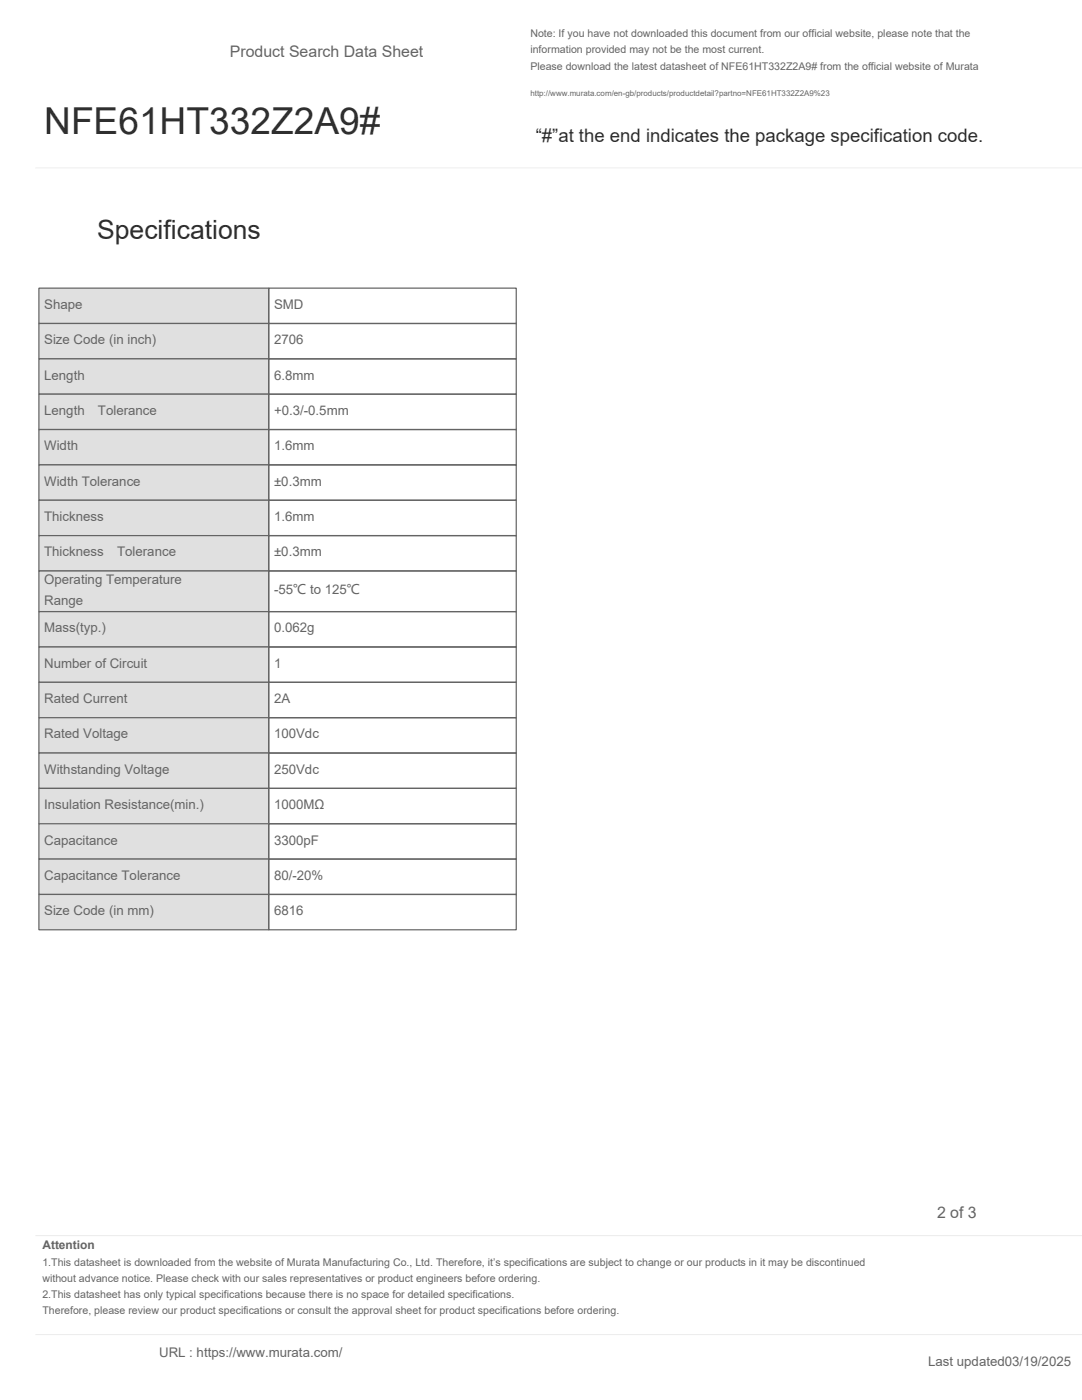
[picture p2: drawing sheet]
<svg xmlns="http://www.w3.org/2000/svg" width="216mm" height="279mm" viewBox="0 0 216 279" stroke-linecap="round" stroke-linejoin="round" font-family="sans-serif">
<defs><g id="words">
<text font-size="7.4" fill="#293036" x="8.8" y="26.8">NFE61HT332Z2A9#</text>
<text font-size="5.3" fill="#293036" x="19.4" y="47.6">Specifications</text>
<text font-size="3.7" fill="#293036" x="106.9" y="28.4">“#”at the end indicates the package specification code.</text>
<g font-size="3.2" fill="#5b6770">
<text x="45.9" y="11.3">Product Search Data Sheet</text>
<text x="187" y="243.1">2 of 3</text>
</g>
<g font-size="2.6" fill="#5b6770">
<text x="8.8" y="61.6">Shape</text>
<text x="54.7" y="61.6">SMD</text>
<text x="8.8" y="68.7">Size Code (in inch)</text>
<text x="54.7" y="68.7">2706</text>
<text x="8.8" y="75.8">Length</text>
<text x="54.7" y="75.8">6.8mm</text>
<text x="8.8" y="82.8">Length</text>
<text x="19.6" y="82.8">Tolerance</text>
<text x="54.7" y="82.8">+0.3/-0.5mm</text>
<text x="8.8" y="89.9">Width</text>
<text x="54.7" y="89.9">1.6mm</text>
<text x="8.8" y="96.9">Width Tolerance</text>
<text x="54.7" y="96.9">±0.3mm</text>
<text x="8.8" y="104">Thickness</text>
<text x="54.7" y="104">1.6mm</text>
<text x="8.8" y="111">Thickness</text>
<text x="23.4" y="111">Tolerance</text>
<text x="54.7" y="111">±0.3mm</text>
<text x="8.8" y="116.6">Operating Temperature</text>
<text x="54.7" y="118.6">-55℃ to 125℃</text>
<text x="8.8" y="120.7">Range</text>
<text x="8.8" y="126.2">Mass(typ.)</text>
<text x="54.7" y="126.2">0.062g</text>
<text x="8.8" y="133.3">Number of Circuit</text>
<text x="54.7" y="133.3">1</text>
<text x="8.8" y="140.3">Rated Current</text>
<text x="54.7" y="140.3">2A</text>
<text x="8.8" y="147.4">Rated Voltage</text>
<text x="54.7" y="147.4">100Vdc</text>
<text x="8.8" y="154.4">Withstanding Voltage</text>
<text x="54.7" y="154.4">250Vdc</text>
<text x="8.8" y="161.5">Insulation Resistance(min.)</text>
<text x="54.7" y="161.5">1000MΩ</text>
<text x="8.8" y="168.5">Capacitance</text>
<text x="54.7" y="168.5">3300pF</text>
<text x="8.8" y="175.6">Capacitance Tolerance</text>
<text x="54.7" y="175.6">80/-20%</text>
<text x="8.8" y="182.7">Size Code (in mm)</text>
<text x="54.7" y="182.7">6816</text>
<text x="31.7" y="270.8">URL : https://www.murata.com/</text>
<text x="185.2" y="272.5">Last updated03/19/2025</text>
</g>
<text font-size="2.4" fill="#5b6770" x="8.5" y="249.3">Attention</text>
<g font-size="2.1" fill="#5b6770">
<text x="105.8" y="7.4">Note: If you have not downloaded this document from our official website, please note that the</text>
<text x="105.8" y="10.7">information provided may not be the most current.</text>
<text x="105.8" y="13.9">Please download the latest datasheet of NFE61HT332Z2A9# from the official website of Murata</text>
<text x="8.5" y="252.6">1.This datasheet is downloaded from the website of Murata Manufacturing Co., Ltd. Therefore, it’s specifications are subject to change or our products in it may be discontinued</text>
<text x="8.5" y="255.8">without advance notice. Please check with our sales representatives or product engineers before ordering.</text>
<text x="8.5" y="259.1">2.This datasheet has only typical specifications because there is no space for detailed specifications.</text>
<text x="8.5" y="262.3">Therefore, please review our product specifications or consult the approval sheet for product specifications before ordering.</text>
</g>
<text font-size="1.6" fill="#5b6770" x="105.8" y="19.2">http://www.murata.com/en-gb/products/productdetail?partno=NFE61HT332Z2A9%23</text>
</g></defs>
<path d="M7.1 33.5h208.8M7.1 246.6h208.8M7.1 266.3h208.8" fill="none" stroke="#ececec" stroke-width=".2"/>
<path d="M7.8 57.5h45.8v7.1h-45.8z" fill-rule="evenodd" fill="#dce1e5"/>
<path d="M7.8 57.5h45.8v7.1h-45.8zM53.6 57.5h49.4v7.1h-49.4z" fill="none" stroke="#5b6770" stroke-width=".25"/>
<path d="M7.8 64.6h45.8v7h-45.8z" fill-rule="evenodd" fill="#dce1e5"/>
<path d="M7.8 64.6h45.8v7h-45.8zM53.6 64.6h49.4v7h-49.4z" fill="none" stroke="#5b6770" stroke-width=".25"/>
<path d="M7.8 71.6h45.8v7.1h-45.8z" fill-rule="evenodd" fill="#dce1e5"/>
<path d="M7.8 71.6h45.8v7.1h-45.8zM53.6 71.6h49.4v7.1h-49.4z" fill="none" stroke="#5b6770" stroke-width=".25"/>
<path d="M7.8 78.7h45.8v7h-45.8z" fill-rule="evenodd" fill="#dce1e5"/>
<path d="M7.8 78.7h45.8v7h-45.8zM53.6 78.7h49.4v7h-49.4z" fill="none" stroke="#5b6770" stroke-width=".25"/>
<path d="M7.8 85.7h45.8v7.1h-45.8z" fill-rule="evenodd" fill="#dce1e5"/>
<path d="M7.8 85.7h45.8v7.1h-45.8zM53.6 85.7h49.4v7.1h-49.4z" fill="none" stroke="#5b6770" stroke-width=".25"/>
<path d="M7.8 92.8h45.8v7h-45.8z" fill-rule="evenodd" fill="#dce1e5"/>
<path d="M7.8 92.8h45.8v7h-45.8zM53.6 92.8h49.4v7h-49.4z" fill="none" stroke="#5b6770" stroke-width=".25"/>
<path d="M7.8 99.8h45.8v7.1h-45.8z" fill-rule="evenodd" fill="#dce1e5"/>
<path d="M7.8 99.8h45.8v7.1h-45.8zM53.6 99.8h49.4v7.1h-49.4z" fill="none" stroke="#5b6770" stroke-width=".25"/>
<path d="M7.8 106.9h45.8v7h-45.8z" fill-rule="evenodd" fill="#dce1e5"/>
<path d="M7.8 106.9h45.8v7h-45.8zM53.6 106.9h49.4v7h-49.4z" fill="none" stroke="#5b6770" stroke-width=".25"/>
<path d="M7.8 113.9h45.8v8.2h-45.8z" fill-rule="evenodd" fill="#dce1e5"/>
<path d="M7.8 113.9h45.8v8.2h-45.8zM53.6 113.9h49.4v8.2h-49.4z" fill="none" stroke="#5b6770" stroke-width=".25"/>
<path d="M7.8 122.1h45.8v7h-45.8z" fill-rule="evenodd" fill="#dce1e5"/>
<path d="M7.8 122.1h45.8v7h-45.8zM53.6 122.1h49.4v7h-49.4z" fill="none" stroke="#5b6770" stroke-width=".25"/>
<path d="M7.8 129.1h45.8v7.1h-45.8z" fill-rule="evenodd" fill="#dce1e5"/>
<path d="M7.8 129.1h45.8v7.1h-45.8zM53.6 129.1h49.4v7.1h-49.4z" fill="none" stroke="#5b6770" stroke-width=".25"/>
<path d="M7.8 136.2h45.8v7h-45.8z" fill-rule="evenodd" fill="#dce1e5"/>
<path d="M7.8 136.2h45.8v7h-45.8zM53.6 136.2h49.4v7h-49.4z" fill="none" stroke="#5b6770" stroke-width=".25"/>
<path d="M7.8 143.2h45.8v7.1h-45.8z" fill-rule="evenodd" fill="#dce1e5"/>
<path d="M7.8 143.2h45.8v7.1h-45.8zM53.6 143.2h49.4v7.1h-49.4z" fill="none" stroke="#5b6770" stroke-width=".25"/>
<path d="M7.8 150.3h45.8v7h-45.8z" fill-rule="evenodd" fill="#dce1e5"/>
<path d="M7.8 150.3h45.8v7h-45.8zM53.6 150.3h49.4v7h-49.4z" fill="none" stroke="#5b6770" stroke-width=".25"/>
<path d="M7.8 157.3h45.8v7.1h-45.8z" fill-rule="evenodd" fill="#dce1e5"/>
<path d="M7.8 157.3h45.8v7.1h-45.8zM53.6 157.3h49.4v7.1h-49.4z" fill="none" stroke="#5b6770" stroke-width=".25"/>
<path d="M7.8 164.4h45.8v7h-45.8z" fill-rule="evenodd" fill="#dce1e5"/>
<path d="M7.8 164.4h45.8v7h-45.8zM53.6 164.4h49.4v7h-49.4z" fill="none" stroke="#5b6770" stroke-width=".25"/>
<path d="M7.8 171.4h45.8v7.1h-45.8z" fill-rule="evenodd" fill="#dce1e5"/>
<path d="M7.8 171.4h45.8v7.1h-45.8zM53.6 171.4h49.4v7.1h-49.4z" fill="none" stroke="#5b6770" stroke-width=".25"/>
<path d="M7.8 178.5h45.8v7.1h-45.8z" fill-rule="evenodd" fill="#dce1e5"/>
<path d="M7.8 178.5h45.8v7.1h-45.8zM53.6 178.5h49.4v7.1h-49.4z" fill="none" stroke="#5b6770" stroke-width=".25"/>
<use href="#words"/>
</svg>
